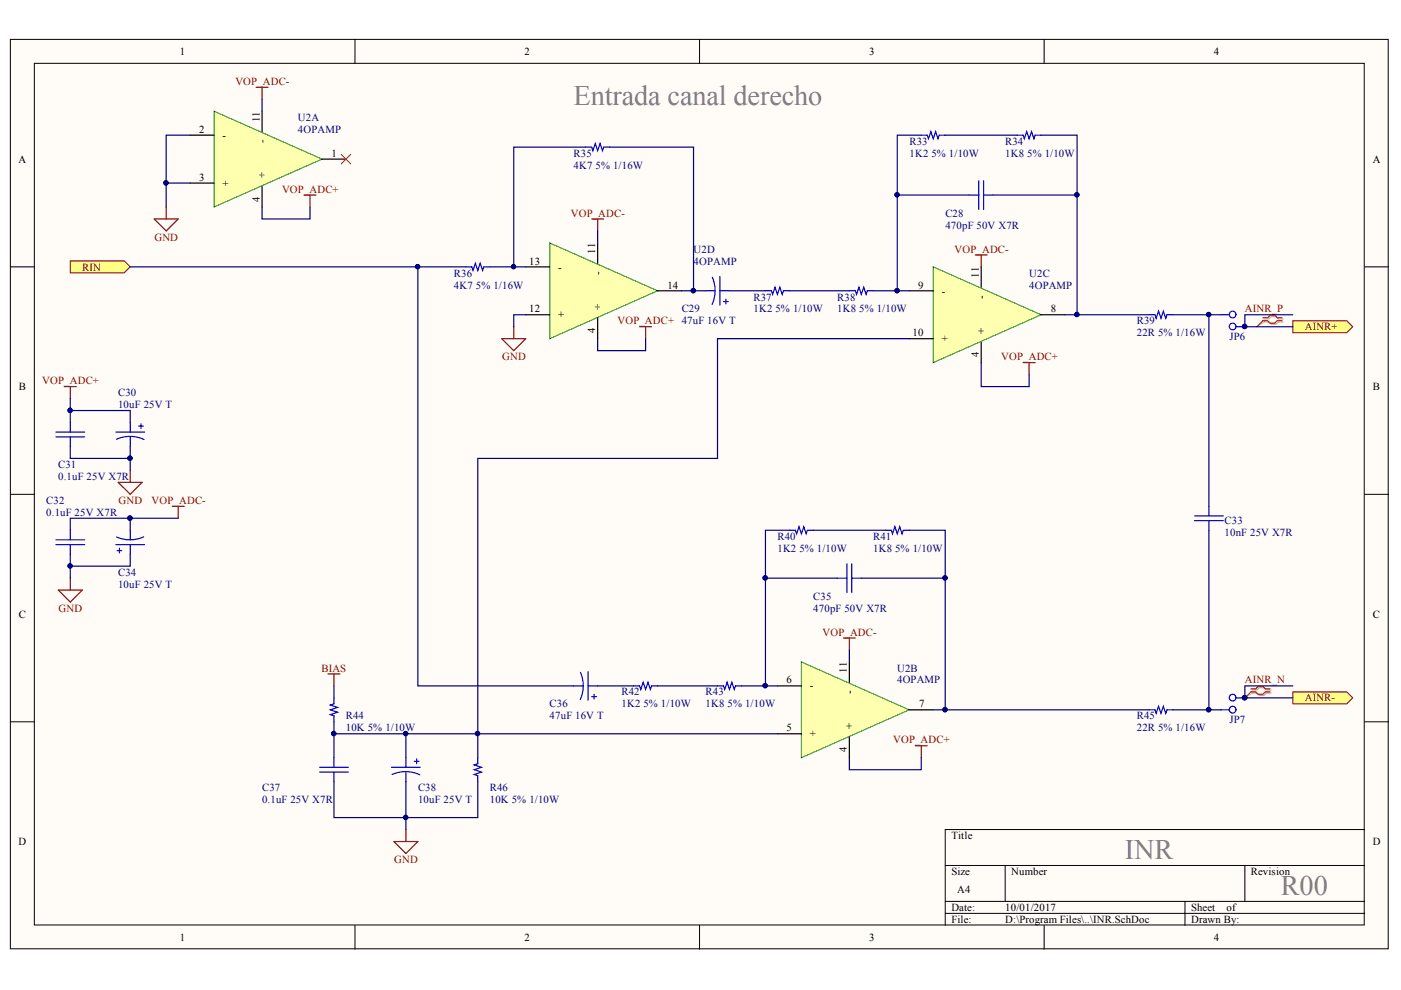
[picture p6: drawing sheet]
<svg xmlns="http://www.w3.org/2000/svg" width="297mm" height="210mm" viewBox="0 0 297 210" stroke-linecap="round" stroke-linejoin="round" font-family="sans-serif">
<defs><g id="words">
<g font-size="6" fill="#808080">
<text x="121.6" y="22.3">Entrada canal derecho</text>
<text x="238.5" y="182.2">INR</text>
<text x="271.6" y="189.9">R00</text>
</g>
<g font-size="2.3">
<text x="38.1" y="11.7">1</text>
<text x="111.2" y="11.7">2</text>
<text x="184.3" y="11.7">3</text>
<text x="257.4" y="11.7">4</text>
<text x="42.2" y="28.1">2</text>
<text x="47.2" y="29.4">-</text>
<text x="55.1" y="25.9" transform="rotate(-90 55.1 25.9)">11</text>
<text x="3.9" y="34.5">A</text>
<text x="56.3" y="30.4" transform="rotate(-90 56.3 30.4)">-</text>
<text x="70.3" y="33.2">1</text>
<text x="291.1" y="34.5">A</text>
<text x="42.2" y="38.3">3</text>
<text x="47.2" y="39.5">+</text>
<text x="56.3" y="37.8" transform="rotate(-90 56.3 37.8)">+</text>
<text x="55.1" y="42.8" transform="rotate(-90 55.1 42.8)">4</text>
<text x="126.2" y="53.8" transform="rotate(-90 126.2 53.8)">11</text>
<text x="112.2" y="56.1">13</text>
<text x="118.3" y="57.4">-</text>
<text x="127.4" y="58.4" transform="rotate(-90 127.4 58.4)">-</text>
<text x="207.5" y="58.9" transform="rotate(-90 207.5 58.9)">11</text>
<text x="127.4" y="65.7" transform="rotate(-90 127.4 65.7)">+</text>
<text x="141.5" y="61.2">14</text>
<text x="194.7" y="61.2">9</text>
<text x="199.7" y="62.4">-</text>
<text x="208.8" y="63.5" transform="rotate(-90 208.8 63.5)">-</text>
<text x="112.2" y="66.2">12</text>
<text x="118.3" y="67.5">+</text>
<text x="126.2" y="70.6" transform="rotate(-90 126.2 70.6)">4</text>
<text x="193.5" y="71.3">10</text>
<text x="208.8" y="70.8" transform="rotate(-90 208.8 70.8)">+</text>
<text x="222.8" y="66.2">8</text>
<text x="199.7" y="72.6">+</text>
<text x="207.5" y="75.7" transform="rotate(-90 207.5 75.7)">4</text>
<text x="4" y="82.7">B</text>
<text x="291.1" y="82.7">B</text>
<text x="4" y="131">C</text>
<text x="291.1" y="131">C</text>
<text x="179.5" y="142.6" transform="rotate(-90 179.5 142.6)">11</text>
<text x="166.8" y="144.9">6</text>
<text x="171.7" y="146.2">-</text>
<text x="180.8" y="147.2" transform="rotate(-90 180.8 147.2)">-</text>
<text x="194.9" y="150">7</text>
<text x="166.8" y="155.1">5</text>
<text x="180.8" y="154.5" transform="rotate(-90 180.8 154.5)">+</text>
<text x="171.7" y="156.3">+</text>
<text x="179.5" y="159.5" transform="rotate(-90 179.5 159.5)">4</text>
<text x="3.9" y="179.2">D</text>
<text x="201.7" y="177.9">Title</text>
<text x="291.1" y="179.2">D</text>
<text x="201.7" y="185.6">Size</text>
<text x="214.4" y="185.6">Number</text>
<text x="265.2" y="185.6">Revision</text>
<text x="203" y="189.4">A4</text>
<text x="201.7" y="193.2">Date:</text>
<text x="201.7" y="195.7">File:</text>
<text x="213.1" y="193.2">10/01/2017</text>
<text x="213.1" y="195.7">D:\Program Files\..\INR.SchDoc</text>
<text x="252.5" y="193.2">Sheet</text>
<text x="252.5" y="195.7">Drawn By:</text>
<text x="260.1" y="193.2">of</text>
<text x="38.1" y="199.5">1</text>
<text x="111.2" y="199.5">2</text>
<text x="184.3" y="199.5">3</text>
<text x="257.4" y="199.5">4</text>
</g>
<g font-size="2.3" fill="#800000">
<text x="49.9" y="18">VOP_ADC-</text>
<text x="59.8" y="40.8">VOP_ADC+</text>
<text x="121" y="46">VOP_ADC-</text>
<text x="32.7" y="51">GND</text>
<text x="202.4" y="53.6">VOP_ADC-</text>
<text x="17.4" y="57.4">RIN</text>
<text x="130.9" y="68.8">VOP_ADC+</text>
<text x="263.9" y="66.2">AINR_P</text>
<text x="276.6" y="70.1">AINR+</text>
<text x="106.5" y="76.4">GND</text>
<text x="212.3" y="76.4">VOP_ADC+</text>
<text x="9" y="81.5">VOP_ADC+</text>
<text x="25.1" y="106.9">GND</text>
<text x="32.1" y="106.9">VOP_ADC-</text>
<text x="12.4" y="129.7">GND</text>
<text x="174.4" y="134.8">VOP_ADC-</text>
<text x="68.2" y="142.4">BIAS</text>
<text x="263.9" y="144.9">AINR_N</text>
<text x="276.6" y="148.7">AINR-</text>
<text x="189.4" y="157.6">VOP_ADC+</text>
<text x="83.6" y="183">GND</text>
</g>
<g font-size="2.3" fill="#000080">
<text x="63.2" y="25.6">U2A</text>
<text x="63.2" y="28.1">4OPAMP</text>
<text x="121.6" y="33.2">R35</text>
<text x="121.6" y="35.7">4K7</text>
<text x="126.3" y="35.7">5% 1/16W</text>
<text x="192.8" y="30.7">R33</text>
<text x="192.8" y="33.2">1K2</text>
<text x="197.5" y="33.2">5% 1/10W</text>
<text x="213.1" y="30.7">R34</text>
<text x="213.1" y="33.2">1K8</text>
<text x="217.8" y="33.2">5% 1/10W</text>
<text x="200.4" y="46">C28</text>
<text x="147.1" y="53.6">U2D</text>
<text x="200.4" y="48.5">470pF 50V X7R</text>
<text x="96.2" y="58.6">R36</text>
<text x="147.1" y="56.1">4OPAMP</text>
<text x="218.2" y="58.6">U2C</text>
<text x="96.2" y="61.2">4K7</text>
<text x="100.9" y="61.2">5% 1/16W</text>
<text x="159.8" y="63.7">R37</text>
<text x="177.5" y="63.7">R38</text>
<text x="218.2" y="61.2">4OPAMP</text>
<text x="144.5" y="66.2">C29</text>
<text x="144.5" y="68.8">47uF 16V T</text>
<text x="159.8" y="66.2">1K2</text>
<text x="164.4" y="66.2">5% 1/10W</text>
<text x="177.5" y="66.2">1K8</text>
<text x="182.2" y="66.2">5% 1/10W</text>
<text x="241" y="68.8">R39</text>
<text x="241" y="71.3">22R 5% 1/16W</text>
<text x="260.7" y="72.1">JP6</text>
<text x="25" y="84">C30</text>
<text x="25" y="86.5">10uF 25V T</text>
<text x="12.3" y="99.2">C31</text>
<text x="12.3" y="101.7">0.1uF 25V X7R</text>
<text x="9.8" y="106.9">C32</text>
<text x="9.8" y="109.4">0.1uF 25V X7R</text>
<text x="259.6" y="111.2">C33</text>
<text x="259.6" y="113.7">10nF 25V X7R</text>
<text x="164.8" y="114.5">R40</text>
<text x="164.8" y="117">1K2</text>
<text x="169.5" y="117">5% 1/10W</text>
<text x="185.1" y="114.5">R41</text>
<text x="185.1" y="117">1K8</text>
<text x="189.8" y="117">5% 1/10W</text>
<text x="25" y="122.1">C34</text>
<text x="25" y="124.6">10uF 25V T</text>
<text x="172.4" y="127.2">C35</text>
<text x="172.4" y="129.7">470pF 50V X7R</text>
<text x="190.2" y="142.4">U2B</text>
<text x="116.5" y="150">C36</text>
<text x="131.8" y="147.4">R42</text>
<text x="131.8" y="150">1K2</text>
<text x="136.4" y="150">5% 1/10W</text>
<text x="149.6" y="147.4">R43</text>
<text x="149.6" y="150">1K8</text>
<text x="154.3" y="150">5% 1/10W</text>
<text x="190.2" y="144.9">4OPAMP</text>
<text x="73.3" y="152.5">R44</text>
<text x="73.3" y="155.1">10K 5% 1/10W</text>
<text x="116.5" y="152.5">47uF 16V T</text>
<text x="241" y="152.5">R45</text>
<text x="241" y="155.1">22R 5% 1/16W</text>
<text x="260.7" y="153.3">JP7</text>
<text x="55.6" y="167.8">C37</text>
<text x="88.6" y="167.8">C38</text>
<text x="103.9" y="167.8">R46</text>
<text x="55.6" y="170.3">0.1uF 25V X7R</text>
<text x="88.6" y="170.3">10uF 25V T</text>
<text x="103.9" y="170.3">10K 5% 1/10W</text>
</g>
</g></defs>
<g fill="#fffcf8" stroke="#000" stroke-width=".21">
<path d="M2.2 8.4h292.1v192.8h-292.1z"/>
<path d="M7.3 13.4h281.9v182.7h-281.9z"/>
</g>
<g fill="none" stroke="#000" stroke-width=".21">
<path d="M75.3 8.4v5M148.3 8.4v5M221.4 8.4v5M2.2 56.6h5.1M289.3 56.6h5.1M2.2 104.8h5.1M289.3 104.8h5.1M2.2 153h5.1M289.3 153h5.1M289.3 175.9h-88.9v20.3M75.3 196.2v5.1M148.3 196.2v5.1"/>
<path d="M200.4 183.5h88.9M200.4 191.1h88.9M200.4 193.7h88.9M213.1 183.5v7.6M221.4 196.2v5.1M251.2 191.1v5.1M263.9 183.5v7.6"/>
</g>
<g fill="none" stroke="#00f" stroke-width=".25">
<path d="M124.2 31.2h1.2l.3 .8 .5-1.6 .5 1.6 .5-1.6 .5 1.6 .3-.8h1.3M215.7 28.7h1.2l.3 .7 .5-1.5 .5 1.5 .5-1.5 .5 1.5 .3-.7h1.2M98.8 56.6h1.2l.3 .7 .5-1.5 .5 1.5 .5-1.5 .5 1.5 .3-.7h1.2M243.6 66.7h1.3l.2 .8 .5-1.5 .5 1.5 .6-1.5 .5 1.5 .2-.8h1.3M11.9 91.6h6.1M11.9 92.6h6.1M14.9 89.6v2M14.9 92.6v2.1M24.6 91.6h6.1M24.7 93.1a7 7 0 0 1 5.9 .1M27.6 89.6v2M27.6 92.6v2.1"/>
<path d="M29.4 90.3h1M29.9 89.8v1M11.9 114.5h6.1M11.9 115.5h6.1M14.9 112.4v2.1M14.9 115.5v2M24.6 115.5h6.1M24.8 116.7h1M25.3 116.2v1M27.6 112.4v2.1M27.6 115.5v2M30.5 113.8a7 7 0 0 1-5.8 0"/>
<path d="M253.3 110.4h6.1M253.3 109.4h6.1M256.3 107.3v2.1M256.3 110.4v2M67.8 162.7h6.1M67.8 163.7h6.1M70.8 160.7v2M70.8 163.7v2M101.3 160.7v1.2l-.8 .3 1.6 .5-1.6 .5 1.6 .5-1.6 .5 .8 .3v1.2"/>
</g>
<g fill="none" stroke="#800000" stroke-width=".25">
<path d="M125.4 46.4h2.6M126.7 46.4v2.6M206.8 54h2.5M208 54v2.6M106.4 71.8h5.1l-2.6 2.5zM108.9 69.3v2.5M135.6 69.3h2.5M136.9 69.3v2.5M216.9 76.9h2.6M218.2 76.9v2.5M13.6 82h2.6M14.9 82v2.5"/>
<path d="M27.6 99.7v2.6M25.1 102.3h5.1l-2.6 2.5zM36.5 107.3h2.5M37.8 107.3v2.6M12.4 125.1h5l-2.5 2.6zM14.9 122.6v2.5M178.8 135.3h2.5M180.1 135.3v2.5M194.1 158.1h2.5M195.3 158.1v2.6M83.5 178.4h5.1l-2.5 2.6zM86.1 175.9v2.5"/>
</g>
<g fill="#ffff80" stroke="#800000" stroke-width=".21">
<path d="M274.1 68h11.4l1.3 1.3-1.3 1.2h-11.4z" fill-rule="evenodd"/>
<path d="M274.1 146.7h11.4l1.3 1.3-1.3 1.2h-11.4z" fill-rule="evenodd"/>
<path d="M14.9 55.3h11.4l1.3 1.3-1.3 1.3h-11.4z" fill-rule="evenodd"/>
</g>
<path d="M69.5 142.9h2.6M70.8 142.9v2.5" fill="none" stroke="#800000" stroke-width=".25"/>
<g fill="none" stroke="#00f" stroke-width=".25">
<path d="M195.3 28.7h1.3l.2 .7 .6-1.5 .5 1.5 .5-1.5 .5 1.5 .2-.7h1.3M151 58.8a7 7 0 0 1 0 5.8M152.6 58.6v6.1M149.6 61.7h2M152.6 61.7h2.1M153.4 63.9h1M153.9 63.4v1.1M162.3 61.7h1.3l.2 .7 .5-1.5 .5 1.5 .5-1.5 .5 1.5 .3-.7h1.3M180.1 61.7h1.2l.3 .7 .5-1.5 .5 1.5 .5-1.5 .5 1.5 .3-.7h1.3M167.4 112.4h1.2l.3 .8 .5-1.5 .5 1.5 .5-1.5 .5 1.5 .3-.8h1.3M187.7 112.4h1.3l.2 .8 .5-1.5 .5 1.5 .6-1.5 .5 1.5 .2-.8h1.3M121.6 145.4h2.1"/>
<path d="M123.1 142.6a7 7 0 0 1-.1 5.7M124.7 142.4v6.1M124.7 145.4h2M125.4 147.7h1.1M126 147.2v1M134.3 145.4h1.3l.3 .8 .5-1.5 .5 1.5 .5-1.5 .5 1.5 .2-.8h1.3M152.1 145.4h1.3l.3 .8 .5-1.5 .5 1.5 .5-1.5 .5 1.5 .2-.8h1.3"/>
</g>
<g fill="none" stroke="#000080" stroke-width=".25">
<path d="M124.2 31.2h-15.3v25.4M129.3 31.2h17.7v30.5M195.3 28.7h-5.1v12.7M200.4 28.7h15.3M220.7 28.7h7.7v12.7M88.6 56.6v88.8h33M126.7 49v2.5M205.5 41.4h-15.3v20.3M210.6 41.4h17.8v25.3h-2.6M111.5 66.7h-2.6v2.6M126.7 71.8v2.5h10.2v-2.5M154.7 61.7h7.6"/>
<path d="M167.4 61.7h12.7M192.8 71.8h-40.7v25.4h-50.8v58.4h-15.2v5.1M208 76.9v5.1h10.2v-2.6M228.4 66.7h15.2M248.7 66.7h7.6v40.6M14.9 94.7v2.5h12.7v-2.5M14.9 89.6v-2.6h12.7v2.6M14.9 84.5v2.5M27.6 97.2v2.5M14.9 112.4v-2.5h12.7v2.5M14.9 117.5v2.5h12.7v-2.5M27.6 109.9h10.2"/>
<path d="M167.4 112.4h-5.1v33M172.5 112.4h15.2M192.8 112.4h7.6v38.1M14.9 120v2.6M162.3 122.6h15.2M180.1 137.8v2.5M182.6 122.6h17.8M70.8 145.4v2.6M70.8 153v2.6M86.1 155.6h-15.3v5.1M126.7 145.4h7.6M139.4 145.4h12.7"/>
<path d="M164.8 155.6h-63.5v5.1M70.8 165.7v7.6h15.3v-7.6M101.3 165.7v7.6h-15.2v2.6M180.1 160.7v2.5h15.2v-2.5"/>
</g>
<g fill="#000080" stroke="#000080" stroke-width=".21">
<circle cx="147" cy="61.6" r=".46"/>
<circle cx="108.9" cy="56.5" r=".46"/>
<circle cx="190.2" cy="41.3" r=".46"/>
<circle cx="190.2" cy="61.6" r=".46"/>
<circle cx="228.3" cy="41.3" r=".46"/>
<circle cx="228.3" cy="66.7" r=".46"/>
<circle cx="256.3" cy="66.7" r=".46"/>
<circle cx="88.5" cy="56.5" r=".46"/>
<circle cx="200.4" cy="122.5" r=".46"/>
<circle cx="162.2" cy="122.5" r=".46"/>
<circle cx="101.2" cy="155.5" r=".46"/>
<circle cx="70.8" cy="155.5" r=".46"/>
<circle cx="86" cy="155.5" r=".46"/>
<circle cx="86" cy="173.3" r=".46"/>
<circle cx="27.6" cy="97.1" r=".46"/>
<circle cx="14.8" cy="87" r=".46"/>
<circle cx="27.5" cy="109.8" r=".47"/>
<circle cx="14.9" cy="120" r=".46"/>
<circle cx="162.2" cy="145.4" r=".46"/>
<circle cx="200.4" cy="150.5" r=".46"/>
</g>
<path d="M116.5 51.5l22.9 10.2-22.9 10.1z" fill="#ffffb0" stroke="#008000" stroke-width=".21"/>
<path d="M111.5 56.6h5M126.7 51.5v4.3M111.5 66.7h5M126.7 67.5v4.3M139.4 61.7h5.1" fill="none" stroke="#000" stroke-width=".25"/>
<g fill="none" stroke="#00f" stroke-width=".25">
<path d="M207.5 38.3v6.1M208.5 38.3v6.1M205.5 41.4h2M208.5 41.4h2.1M179.6 119.5v6.1M180.6 119.5v6.1M177.5 122.6h2.1M180.6 122.6h2M70.8 148v1.2l-.8 .3 1.6 .5-1.6 .5 1.6 .5-1.6 .5 .8 .3v1.2M243.6 150.5h1.3l.2 .8 .5-1.6 .5 1.6 .6-1.6 .5 1.6 .2-.8h1.3M83 162.7h6.1M83.1 164.2a7.1 7.1 0 0 1 5.9 .1"/>
<path d="M86.1 160.7v2M86.1 163.7v2M87.8 161.4h1.1M88.3 160.9v1"/>
</g>
<path d="M27.6 56.6h71.2" fill="none" stroke="#000080" stroke-width=".25"/>
<circle cx="88.5" cy="56.5" r=".46" fill="#000080" stroke="#000080" stroke-width=".21"/>
<path d="M45.4 23.6l22.9 10.1-22.9 10.2z" fill="#ffffb0" stroke="#008000" stroke-width=".21"/>
<path d="M40.3 28.7h5.1M40.3 38.8h5.1M55.6 23.6v4.3M55.6 39.6v4.3M68.3 33.7h5.1" fill="none" stroke="#000" stroke-width=".25"/>
<path d="M197.9 56.6l22.8 10.1-22.8 10.2z" fill="#ffffb0" stroke="#008000" stroke-width=".21"/>
<path d="M208 56.6v4.3M192.8 61.7h5.1M192.8 71.8h5.1M208 72.6v4.3M220.7 66.7h5.1" fill="none" stroke="#000" stroke-width=".25"/>
<path d="M169.9 140.3l22.9 10.2-22.9 10.2z" fill="#ffffb0" stroke="#008000" stroke-width=".21"/>
<path d="M164.8 145.4h5.1M164.8 155.6h5.1M180.1 140.3v4.4M180.1 156.3v4.4M192.8 150.5h5.1" fill="none" stroke="#000" stroke-width=".25"/>
<g fill="none" stroke="#000080" stroke-width=".25">
<path d="M35.2 38.8v5.1M40.3 28.7h-5.1v10.1h5.1M55.6 21v2.6M55.6 43.9v2.5h10.1v-2.5M103.8 56.6h7.7M144.5 61.7h5.1M185.2 61.7h7.6M256.3 66.7h2.6M274.1 66.7h-10.2v2.6h10.2M256.3 112.4v38.1h-7.6M157.2 145.4h7.6M197.9 150.5h45.7"/>
<path d="M256.3 150.5h2.6M274.1 145.4h-10.2v2.6h10.2"/>
</g>
<g fill="#000080" stroke="#000080" stroke-width=".21">
<circle cx="35.2" cy="38.8" r=".46"/>
<circle cx="190.2" cy="61.6" r=".46"/>
<circle cx="108.9" cy="56.5" r=".46"/>
<circle cx="147" cy="61.6" r=".46"/>
<circle cx="162.2" cy="145.4" r=".46"/>
<circle cx="200.4" cy="150.5" r=".46"/>
<circle cx="263.9" cy="147.9" r=".46"/>
<circle cx="256.2" cy="150.5" r=".47"/>
<circle cx="263.9" cy="69.2" r=".46"/>
<circle cx="256.3" cy="66.7" r=".46"/>
</g>
<path d="M54.3 18.5h2.5M55.6 18.5v2.5M32.7 46.4h5.1l-2.6 2.6zM35.2 43.9v2.5M64.5 41.4h2.5M65.7 41.4v2.5" fill="none" stroke="#800000" stroke-width=".25"/>
<path d="M72.3 32.7l2.1 2.1M74.4 32.7l-2.1 2.1M267.7 68l-1.2 1.3M265.2 146.7l-1.3 1.3" fill="none" stroke="#f00" stroke-width=".21"/>
<path d="M268 67.6h1l.5-.5h1l.6 .5h1M268 68.3h1l.5 .5h1l.6-.5h1M265.5 146.3h1l.5-.5h1l.5 .5h1M265.5 146.9h1l.5 .6h1l.5-.6h1" fill="none" stroke="#d0a19e" stroke-width=".25"/>
<path d="M268 68.3l-1.5 1M265.5 146.9l-1.6 1.1" fill="none" stroke="#d0a19e" stroke-width=".21"/>
<path d="M267.7 67.4h1.1l.5-.5h1l.5 .5h1M267.7 68h1.1l.5 .5h1l.5-.5h1M265.2 146.1h1l.5-.5h1l.6 .5h1M265.2 146.7h1l.5 .5h1l.6-.5h1" fill="none" stroke="#f00" stroke-width=".25"/>
<g fill="none" stroke="#00f" stroke-width=".25">
<path d="M258.9 66.7h1.7M262.2 69.3h1.7M258.9 150.5h1.7M262.2 148h1.7"/>
<circle cx="261.3" cy="66.7" r=".71"/>
<circle cx="261.3" cy="69.2" r=".71"/>
<circle cx="261.3" cy="150.5" r=".72"/>
<circle cx="261.3" cy="147.9" r=".71"/>
</g>
<use href="#words"/>
</svg>
